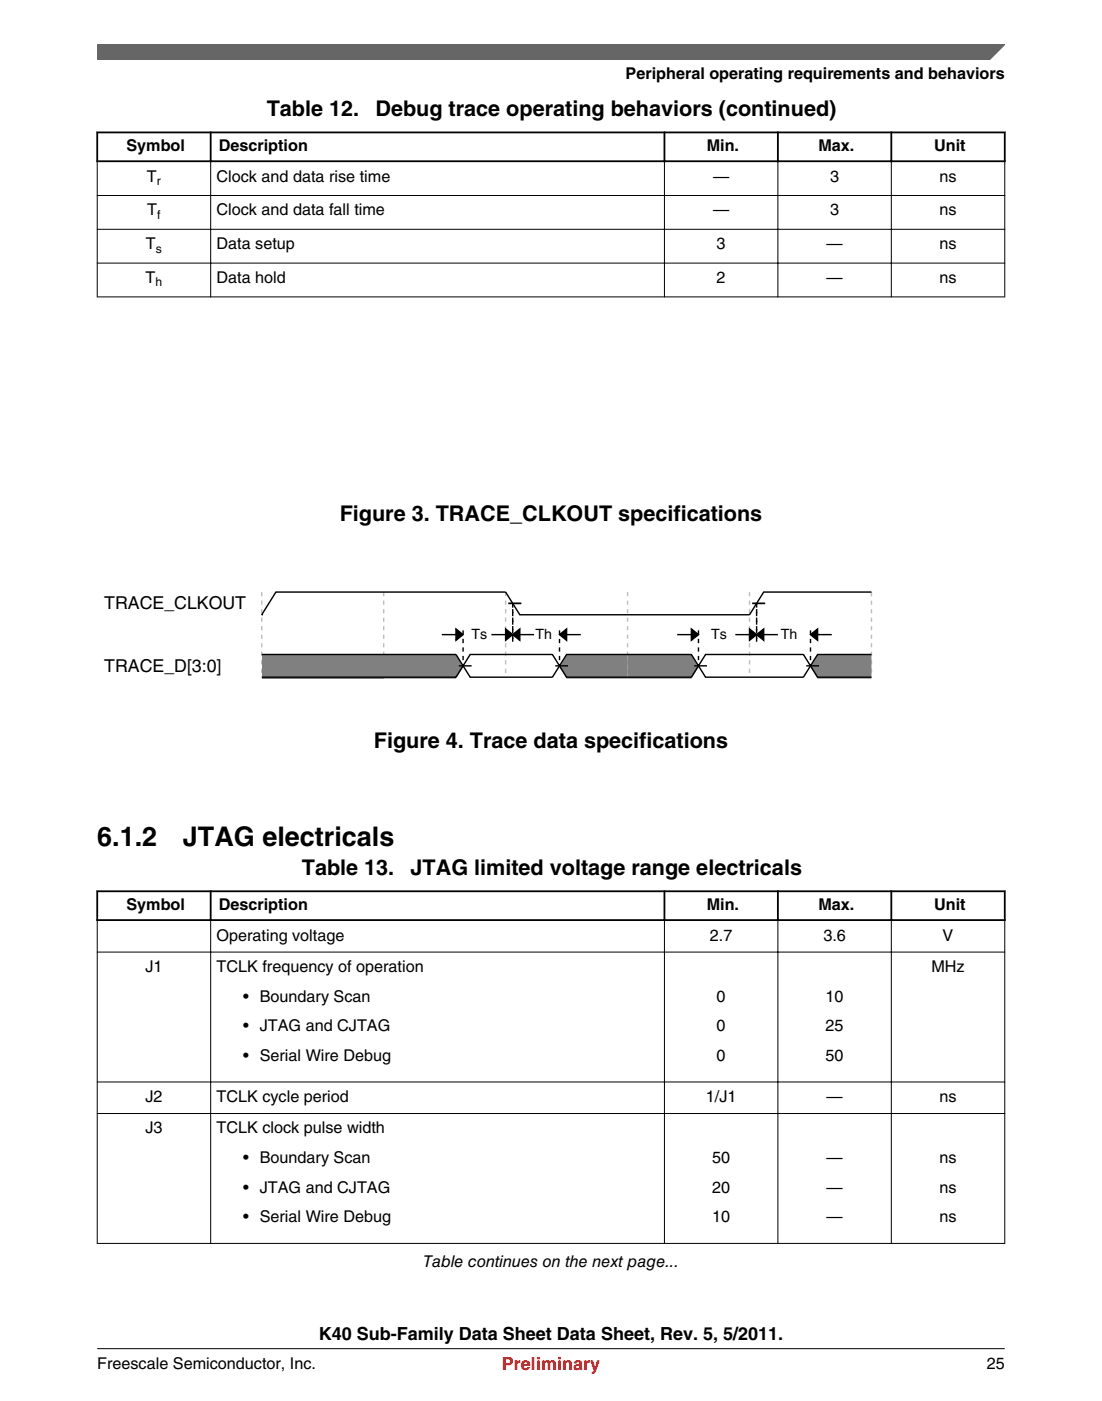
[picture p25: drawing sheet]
<svg xmlns="http://www.w3.org/2000/svg" width="216mm" height="274mm" viewBox="0 0 216 274" stroke-linecap="round" stroke-linejoin="round" font-family="sans-serif">
<defs><g id="words">
<g font-size="5.3">
<text x="19.1" y="165.7">6.1.2</text>
<text x="35.8" y="165.7">JTAG electricals</text>
</g>
<g font-size="4.2">
<text x="52.3" y="22.6">Table 12.</text>
<text x="73.6" y="22.6">Debug trace operating behaviors (continued)</text>
<text x="66.6" y="102.1">Figure 3. TRACE_CLKOUT specifications</text>
<text x="73.2" y="146.4">Figure 4. Trace data specifications</text>
<text x="59.1" y="171.4">Table 13.</text>
<text x="80.4" y="171.4">JTAG limited voltage range electricals</text>
</g>
<g font-size="3.5">
<text x="20.4" y="119.3">TRACE_CLKOUT</text>
<text x="20.4" y="131.5">TRACE_D[3:0]</text>
<text x="62.5" y="262.3">K40 Sub-Family Data Sheet Data Sheet, Rev. 5, 5/2011.</text>
</g>
<text font-size="3.5" fill="#f00" x="98.3" y="268.2">Preliminary</text>
<g font-size="3.2">
<text x="122.6" y="15.5">Peripheral operating requirements and behaviors</text>
<text x="24.8" y="29.6">Symbol</text>
<text x="42.9" y="29.6">Description</text>
<text x="138.5" y="29.6">Min.</text>
<text x="160.3" y="29.6">Max.</text>
<text x="183" y="29.6">Unit</text>
<text x="28.8" y="35.6">T</text>
<text x="42.4" y="35.6">Clock and data rise time</text>
<text x="139.7" y="35.6">—</text>
<text x="162.6" y="35.6">3</text>
<text x="184.1" y="35.6">ns</text>
<text x="28.9" y="42.2">T</text>
<text x="42.4" y="42.2">Clock and data fall time</text>
<text x="139.7" y="42.2">—</text>
<text x="162.6" y="42.2">3</text>
<text x="184.1" y="42.2">ns</text>
<text x="28.6" y="48.8">T</text>
<text x="42.4" y="48.8">Data setup</text>
<text x="140.4" y="48.8">3</text>
<text x="161.9" y="48.8">—</text>
<text x="184.1" y="48.8">ns</text>
<text x="28.5" y="55.4">T</text>
<text x="42.4" y="55.4">Data hold</text>
<text x="140.4" y="55.4">2</text>
<text x="161.9" y="55.4">—</text>
<text x="184.1" y="55.4">ns</text>
<text x="24.8" y="178.2">Symbol</text>
<text x="42.9" y="178.2">Description</text>
<text x="138.5" y="178.2">Min.</text>
<text x="160.3" y="178.2">Max.</text>
<text x="183" y="178.2">Unit</text>
<text x="42.4" y="184.2">Operating voltage</text>
<text x="139.1" y="184.2">2.7</text>
<text x="161.3" y="184.2">3.6</text>
<text x="184.7" y="184.2">V</text>
<text x="28.5" y="190.3">J1</text>
<text x="42.4" y="190.3">TCLK frequency of operation</text>
<text x="182.5" y="190.3">MHz</text>
<text x="47.7" y="196.1">• Boundary Scan</text>
<text x="140.4" y="196.1">0</text>
<text x="161.7" y="196.1">10</text>
<text x="47.7" y="201.9">• JTAG and CJTAG</text>
<text x="140.4" y="201.9">0</text>
<text x="161.7" y="201.9">25</text>
<text x="47.7" y="207.7">• Serial Wire Debug</text>
<text x="140.4" y="207.7">0</text>
<text x="161.7" y="207.7">50</text>
<text x="28.5" y="215.8">J2</text>
<text x="42.4" y="215.8">TCLK cycle period</text>
<text x="138.3" y="215.8">1/J1</text>
<text x="161.9" y="215.8">—</text>
<text x="184.1" y="215.8">ns</text>
<text x="28.5" y="221.9">J3</text>
<text x="42.4" y="221.9">TCLK clock pulse width</text>
<text x="47.7" y="227.7">• Boundary Scan</text>
<text x="139.5" y="227.7">50</text>
<text x="161.9" y="227.7">—</text>
<text x="184.1" y="227.7">ns</text>
<text x="47.7" y="233.5">• JTAG and CJTAG</text>
<text x="139.5" y="233.5">20</text>
<text x="161.9" y="233.5">—</text>
<text x="184.1" y="233.5">ns</text>
<text x="47.7" y="239.3">• Serial Wire Debug</text>
<text x="139.5" y="239.3">10</text>
<text x="161.9" y="239.3">—</text>
<text x="184.1" y="239.3">ns</text>
<text x="82.9" y="248.1">Table continues on the next page...</text>
<text x="19" y="268">Freescale Semiconductor, Inc.</text>
<text x="193.3" y="268">25</text>
</g>
<g font-size="2.8">
<text x="92.4" y="125.1">Ts</text>
<text x="104.9" y="125.1">Th</text>
<text x="139.3" y="125.1">Ts</text>
<text x="153" y="125.1">Th</text>
</g>
<g font-size="2.4">
<text x="30.7" y="36.2">r</text>
<text x="30.8" y="42.8">f</text>
<text x="30.5" y="49.4">s</text>
<text x="30.5" y="56.1">h</text>
</g>
</g></defs>
<path d="M18.9 25.9h178.1M18.9 31.6h178.1M19 25.8v5.9M41.3 25.8v5.9M130.2 25.8v5.9M152.4 25.8v5.9M174.6 25.8v5.9M196.8 25.8v5.9" fill="none" stroke="#000" stroke-width=".35"/>
<path d="M19 38.3h177.9M19 31.7v26.5M41.3 31.4v26.8M130.2 31.4v26.8M152.4 31.4v26.8M174.6 31.4v26.8M196.8 31.7v26.5M19 44.9h177.9M19 51.5h177.9M19 58.1h177.9" fill="none" stroke="#000" stroke-width=".2"/>
<path d="M51.3 115.9v16.7M75.2 115.9v16.7M99.1 115.9v16.7M123 115.9v16.7M146.8 115.9v16.7M170.7 115.9v16.7" fill="none" stroke="#c0c0c0" stroke-width=".28" stroke-dasharray=".8 .8" stroke-linecap="butt"/>
<g fill="#808080">
<path d="M51.3 128.2h23.9v4.7h-23.9z"/>
<path d="M75.2 128.2h14.1l1.4 2.5-1.4 2.2h-14.1z"/>
<path d="M111 128.2h12v4.7h-12l-1.4-2.2z"/>
<path d="M123 128.2h12.5l1.3 2.5-1.3 2.2h-12.5z"/>
<path d="M160.2 128.2h10.5v4.7h-10.5l-1.4-2.2z"/>
</g>
<g fill="none" stroke="#000" stroke-width=".28">
<path d="M99.6 118.1h2.5M147.4 118.1h2.5M170.7 115.9h-21.1l-2.8 4.5h-45l-2.7-4.5h-45l-2.8 4.5M51.3 120.4h.1M51.3 128.2h38l2.8 4.4h16.1l2.8-4.4h24.5l2.7 4.4h19.2l2.8-4.4h10.5M51.3 132.6h38l2.8-4.4h16.1l2.8 4.4h24.5l2.7-4.4h19.2l2.8 4.4h10.5M86.6 124.3h4.1M89.3 123.2l1.4 1.1-1.4 1.1zM89.9 130.4h2.5M96.3 124.3h8.3M99.1 123.2l1.3 1.1-1.3 1.1zM100.4 124.3l1.4-1.1v2.2z"/>
<path d="M108.8 130.4h2.5M109.6 124.3l1.4-1.1v2.2zM109.6 124.3h4.2M132.7 124.3h4.1M135.5 123.2l1.3 1.1-1.3 1.1zM136 130.4h2.5M144.1 124.3h8.3M146.8 123.2l1.4 1.1-1.4 1.1zM148.2 124.3l1.4-1.1v2.2zM158 130.4h2.5M158.8 124.3l1.4-1.1v2.2zM158.8 124.3h4.2"/>
</g>
<path d="M89.3 123.2l1.4 1.1-1.4 1.1zM99.1 123.2l1.3 1.1-1.3 1.1zM100.4 124.3l1.4-1.1v2.2zM109.6 124.3l1.4-1.1v2.2zM135.5 123.2l1.3 1.1-1.3 1.1zM148.2 124.3l1.4-1.1v2.2zM146.8 123.2l1.4 1.1-1.4 1.1zM158.8 124.3l1.4-1.1v2.2z" fill="#000"/>
<path d="M100.4 118.1v7.8M148.2 118.1v7.8M90.7 123.4v7M100.4 125.1v-7M109.6 123.4v7M136.8 123.4v7M148.2 125.1v-7M158.8 123.4v7" fill="none" stroke="#000" stroke-width=".28" stroke-dasharray=".8 .8" stroke-linecap="butt"/>
<g fill="#fff">
<path d="M19 167.8h177.8v81.4h-177.8z" fill-rule="evenodd"/>
<path d="M19.2 174.7h21.9v5.3h-21.9z" fill-rule="evenodd"/>
<path d="M41.5 174.7h88.5v5.3h-88.5z" fill-rule="evenodd"/>
<path d="M130.4 174.7h21.8v5.3h-21.8z" fill-rule="evenodd"/>
<path d="M152.6 174.7h21.8v5.3h-21.8z" fill-rule="evenodd"/>
<path d="M174.8 174.7h21.9v5.3h-21.9z" fill-rule="evenodd"/>
<path d="M19.1 180.3h22.1v6h-22.1z" fill-rule="evenodd"/>
<path d="M41.4 180.3h88.7v6h-88.7z" fill-rule="evenodd"/>
<path d="M130.3 180.3h22v6h-22z" fill-rule="evenodd"/>
<path d="M152.5 180.3h22v6h-22z" fill-rule="evenodd"/>
<path d="M174.7 180.3h22.1v6h-22.1z" fill-rule="evenodd"/>
<path d="M19.1 186.5h22.1v25.3h-22.1z" fill-rule="evenodd"/>
<path d="M41.4 186.5h88.7v25.3h-88.7z" fill-rule="evenodd"/>
<path d="M130.3 186.5h22v25.3h-22z" fill-rule="evenodd"/>
<path d="M152.5 186.5h22v25.3h-22z" fill-rule="evenodd"/>
<path d="M174.7 186.5h22.1v25.3h-22.1z" fill-rule="evenodd"/>
<path d="M19.1 211.9h22.1v6h-22.1z" fill-rule="evenodd"/>
<path d="M41.4 211.9h88.7v6h-88.7z" fill-rule="evenodd"/>
<path d="M130.3 211.9h22v6h-22z" fill-rule="evenodd"/>
<path d="M152.5 211.9h22v6h-22z" fill-rule="evenodd"/>
<path d="M174.7 211.9h22.1v6h-22.1z" fill-rule="evenodd"/>
<path d="M19.1 218.1h22.1v25.3h-22.1z" fill-rule="evenodd"/>
<path d="M41.4 218.1h88.7v25.3h-88.7z" fill-rule="evenodd"/>
<path d="M130.3 218.1h22v25.3h-22z" fill-rule="evenodd"/>
<path d="M152.5 218.1h22v25.3h-22z" fill-rule="evenodd"/>
<path d="M174.7 218.1h22.1v25.3h-22.1z" fill-rule="evenodd"/>
</g>
<path d="M18.9 174.5h178.1M19 174.3v6M41.3 174.3v6M130.2 174.3v6M152.4 174.3v6M174.6 174.3v6M196.8 174.3v6M18.9 180.2h178.1" fill="none" stroke="#000" stroke-width=".35"/>
<path d="M41.3 179.9v63.7M130.2 179.9v63.7M152.4 179.9v63.7M174.6 179.9v63.7M19 186.4h177.9M19 180.3v63.3M196.8 180.3v63.3M19 211.9h177.9M19 218h177.9M19 243.5h177.9" fill="none" stroke="#000" stroke-width=".2"/>
<path d="M19 8.7h177.8l-5.6 3h-172.2z" fill="#666"/>
<path d="M19 11.7v-3h177.8l-3 3" fill="none" stroke="#666" stroke-width=".28"/>
<path d="M19 264.1h177.8" fill="none" stroke="#000" stroke-width=".2"/>
<use href="#words"/>
</svg>
